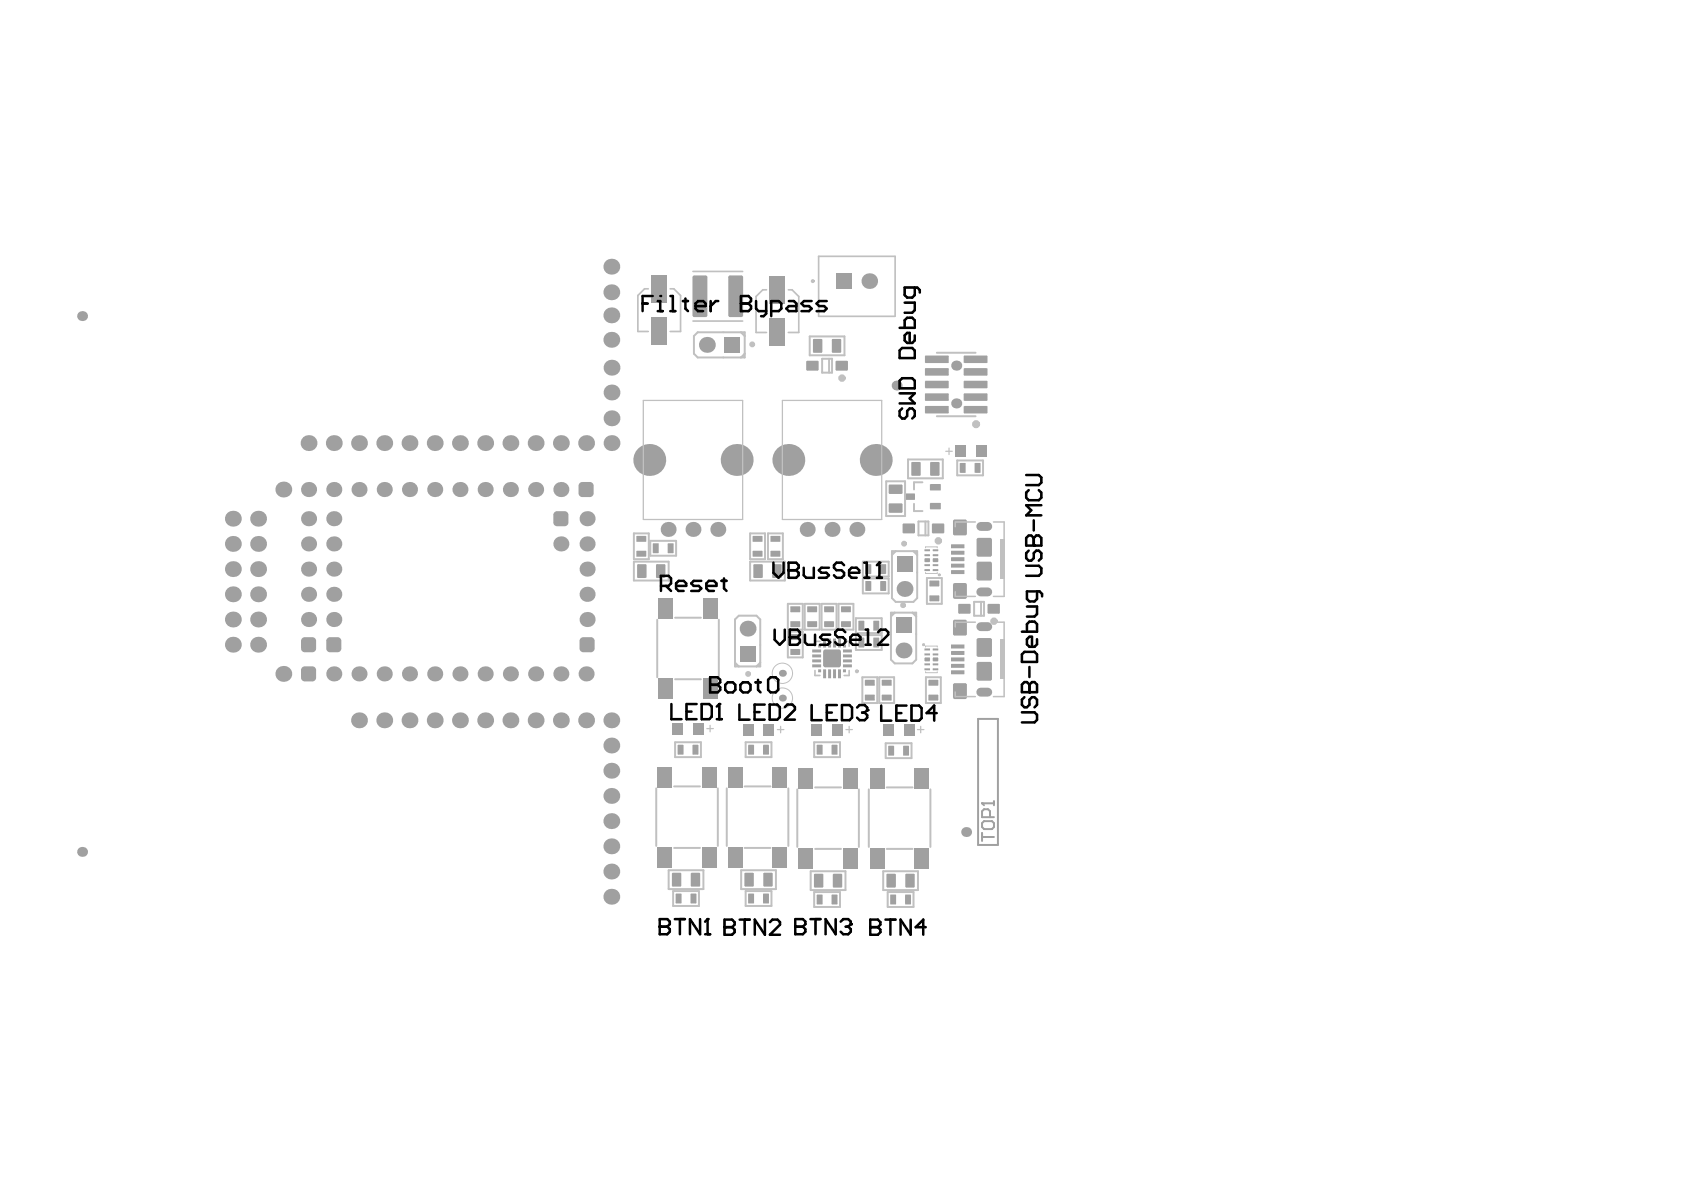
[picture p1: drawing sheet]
<svg xmlns="http://www.w3.org/2000/svg" width="297mm" height="210mm" viewBox="0 0 297 210" stroke-linecap="round" stroke-linejoin="round" font-family="sans-serif">
<path d="M172.5 126.8h3.5v22.2h-3.5zM173.2 146.9v1.4M173.2 147.6h2.1M173.2 141.7h2.1M173.6 144.8h1.4l.3 .4v.7l-.3 .3h-1.4l-.4-.3v-.7zM174.6 144.1v-1l-.3-.4h-.7l-.4 .4v1h2.1M175.3 141.3v.7" fill="none" stroke="#a0a0a0" stroke-width=".35"/>
<circle cx="173.2" cy="141.7" r=".18" fill="#a0a0a0"/>
<path d="M173.2 141.7l.4 .3" fill="none" stroke="#a0a0a0" stroke-width=".35"/>
<g fill="#a0a0a0">
<path d="M55.1 117.5a.67 .67 0 0 1 .7 .7h-.7z"/>
<path d="M53.3 117.7l.5-.2v.7h-.7z"/>
<path d="M53.1 119.5h.7v.7a.67 .67 0 0 1-.7-.7z"/>
<path d="M55.1 119.5h.7a.67 .67 0 0 1-.7 .7z"/>
<path d="M53.3 112.6l.5-.2v.7h-.7z"/>
<path d="M53.1 114.4h.7v.7a.67 .67 0 0 1-.7-.7z"/>
<path d="M55.1 114.4h.7a.67 .67 0 0 1-.7 .7z"/>
<path d="M55.1 112.4a.67 .67 0 0 1 .7 .7h-.7z"/>
<path d="M57.7 112.6l.5-.2v.7h-.7z"/>
<path d="M57.5 114.4h.7v.7a.67 .67 0 0 1-.7-.7z"/>
<path d="M59.5 114.4h.7a.67 .67 0 0 1-.7 .7z"/>
<path d="M59.5 112.4a.67 .67 0 0 1 .7 .7h-.7z"/>
<circle cx="41.1" cy="113.7" r="1.4"/>
<circle cx="41.1" cy="104.8" r="1.4"/>
<circle cx="41.1" cy="109.3" r="1.4"/>
<circle cx="45.5" cy="113.7" r="1.4"/>
<circle cx="45.5" cy="109.3" r="1.4"/>
<circle cx="45.5" cy="104.8" r="1.4"/>
<circle cx="41.1" cy="100.4" r="1.4"/>
<circle cx="41.1" cy="95.9" r="1.4"/>
<circle cx="41.1" cy="91.5" r="1.4"/>
<circle cx="45.5" cy="100.4" r="1.4"/>
<circle cx="45.5" cy="91.5" r="1.4"/>
<circle cx="45.5" cy="95.9" r="1.4"/>
<circle cx="50" cy="86.3" r="1.4"/>
<circle cx="63.3" cy="127.1" r="1.4"/>
<circle cx="50" cy="118.9" r="1.4"/>
<circle cx="63.3" cy="118.9" r="1.33"/>
<circle cx="67.8" cy="118.9" r="1.33"/>
<circle cx="58.9" cy="118.9" r="1.33"/>
<circle cx="54.4" cy="109.3" r="1.33"/>
<circle cx="58.9" cy="109.3" r="1.33"/>
<circle cx="54.4" cy="104.8" r="1.33"/>
<circle cx="58.9" cy="104.8" r="1.33"/>
<circle cx="58.9" cy="100.4" r="1.33"/>
<circle cx="54.4" cy="100.4" r="1.33"/>
<circle cx="58.9" cy="95.9" r="1.33"/>
<circle cx="54.4" cy="95.9" r="1.33"/>
<circle cx="58.9" cy="91.5" r="1.33"/>
<circle cx="54.4" cy="91.5" r="1.33"/>
<circle cx="58.9" cy="86.3" r="1.33"/>
<circle cx="63.3" cy="86.3" r="1.33"/>
<circle cx="54.4" cy="86.3" r="1.33"/>
<circle cx="54.4" cy="78.2" r="1.4"/>
<circle cx="63.3" cy="78.2" r="1.4"/>
<circle cx="58.9" cy="78.2" r="1.4"/>
<circle cx="67.8" cy="78.2" r="1.4"/>
<circle cx="67.8" cy="127.1" r="1.4"/>
<circle cx="76.7" cy="127.1" r="1.4"/>
<circle cx="90" cy="127.1" r="1.4"/>
<circle cx="85.6" cy="127.1" r="1.4"/>
<circle cx="81.1" cy="127.1" r="1.4"/>
<circle cx="72.2" cy="127.1" r="1.4"/>
<circle cx="94.5" cy="127.1" r="1.4"/>
<circle cx="85.6" cy="118.9" r="1.33"/>
<circle cx="72.2" cy="118.9" r="1.33"/>
<circle cx="76.7" cy="118.9" r="1.33"/>
<circle cx="94.5" cy="118.9" r="1.33"/>
<circle cx="90" cy="118.9" r="1.33"/>
<circle cx="81.1" cy="118.9" r="1.33"/>
<circle cx="67.8" cy="86.3" r="1.33"/>
<circle cx="90" cy="86.3" r="1.33"/>
<circle cx="76.7" cy="86.3" r="1.33"/>
<circle cx="81.1" cy="86.3" r="1.33"/>
<circle cx="72.2" cy="86.3" r="1.33"/>
<circle cx="94.5" cy="86.3" r="1.33"/>
<circle cx="85.6" cy="86.3" r="1.33"/>
<circle cx="72.2" cy="78.2" r="1.4"/>
<circle cx="90" cy="78.2" r="1.4"/>
<circle cx="85.6" cy="78.2" r="1.4"/>
<circle cx="76.7" cy="78.2" r="1.4"/>
<circle cx="81.1" cy="78.2" r="1.4"/>
<circle cx="107.8" cy="158.2" r="1.4"/>
<circle cx="107.8" cy="153.7" r="1.4"/>
<circle cx="107.8" cy="149.3" r="1.4"/>
<circle cx="107.8" cy="144.8" r="1.4"/>
<circle cx="107.8" cy="140.4" r="1.4"/>
<circle cx="107.8" cy="135.9" r="1.4"/>
<circle cx="107.8" cy="131.5" r="1.4"/>
<circle cx="98.9" cy="127.1" r="1.4"/>
<circle cx="103.4" cy="127.1" r="1.4"/>
<circle cx="107.8" cy="127.1" r="1.4"/>
</g>
<g fill="#a0a0a0">
<path d="M53.1 118.2l.7-.7h1.3l.7 .7v1.3l-.7 .7h-1.3l-.7-.7z" fill-rule="evenodd"/>
<path d="M53.1 113.1l.7-.7h1.3l.7 .7v1.3l-.7 .7h-1.3l-.7-.7z" fill-rule="evenodd"/>
<path d="M57.5 113.1l.7-.7h1.3l.7 .7v1.3l-.7 .7h-1.3l-.7-.7z" fill-rule="evenodd"/>
</g>
<path d="M173 122.1h1.2" fill="none" stroke="#a0a0a0" stroke-width="1.6"/>
<g fill="#a0a0a0">
<path d="M102.4 112.6l.5-.2v.7h-.7z"/>
<path d="M102.2 114.4h.7v.7a.67 .67 0 0 1-.7-.7z"/>
<path d="M104.2 114.4h.7a.67 .67 0 0 1-.7 .7z"/>
<path d="M104.2 112.4a.67 .67 0 0 1 .7 .7h-.7z"/>
<path d="M99.6 92.2h.7a.67 .67 0 0 1-.7 .6z"/>
<path d="M99.6 90.2a.67 .67 0 0 1 .7 .6h-.7z"/>
<path d="M97.8 90.4l.5-.2v.6h-.7z"/>
<path d="M97.6 92.2h.7v.6a.67 .67 0 0 1-.7-.6z"/>
<path d="M102.1 87h.6v.7a.67 .67 0 0 1-.6-.7z"/>
<path d="M104 87h.7a.67 .67 0 0 1-.7 .7z"/>
<path d="M104 85a.67 .67 0 0 1 .7 .7h-.7z"/>
<path d="M102.2 85.2l.5-.2v.7h-.6z"/>
<circle cx="103.4" cy="118.9" r="1.33"/>
<circle cx="98.9" cy="118.9" r="1.33"/>
<circle cx="131.9" cy="110.9" r="1.4"/>
<circle cx="103.6" cy="109.3" r="1.33"/>
<circle cx="103.6" cy="104.8" r="1.33"/>
<circle cx="103.6" cy="100.4" r="1.33"/>
<circle cx="103.6" cy="95.9" r="1.33"/>
<circle cx="98.9" cy="95.9" r="1.33"/>
<circle cx="117.9" cy="93.4" r="1.32"/>
<circle cx="122.2" cy="93.4" r="1.32"/>
<circle cx="126.6" cy="93.4" r="1.32"/>
<circle cx="103.6" cy="91.5" r="1.33"/>
<circle cx="98.9" cy="86.3" r="1.33"/>
<circle cx="114.5" cy="81.1" r="2.82"/>
<circle cx="129.9" cy="81.1" r="2.82"/>
<circle cx="139.1" cy="81.1" r="2.82"/>
<circle cx="107.9" cy="78.2" r="1.4"/>
<circle cx="98.9" cy="78.2" r="1.4"/>
<circle cx="103.4" cy="78.2" r="1.4"/>
<circle cx="94.5" cy="78.2" r="1.4"/>
<circle cx="107.9" cy="73.8" r="1.4"/>
<circle cx="159.4" cy="114.7" r="1.4"/>
</g>
<g fill="#a0a0a0">
<path d="M130.5 113.9h2.8v2.8h-2.8z" fill-rule="evenodd"/>
<path d="M102.2 113.1l.7-.7h1.3l.7 .7v1.3l-.7 .7h-1.3l-.7-.7z" fill-rule="evenodd"/>
<path d="M97.6 90.8l.7-.6h1.3l.7 .6v1.4l-.7 .6h-1.3l-.7-.6z" fill-rule="evenodd"/>
<path d="M102.1 85.7l.6-.7h1.3l.7 .7v1.3l-.7 .7h-1.3l-.6-.7z" fill-rule="evenodd"/>
</g>
<path d="M173 110.5h1.2" fill="none" stroke="#a0a0a0" stroke-width="1.6"/>
<path d="M158 108.9h2.8v2.8h-2.8z" fill-rule="evenodd" fill="#a0a0a0"/>
<path d="M173 104.4h1.2" fill="none" stroke="#a0a0a0" stroke-width="1.6"/>
<g fill="#a0a0a0">
<circle cx="159.6" cy="103.9" r="1.4"/>
<circle cx="142.4" cy="93.4" r="1.32"/>
<circle cx="146.8" cy="93.4" r="1.32"/>
<circle cx="151.1" cy="93.4" r="1.32"/>
</g>
<path d="M158.2 98h2.8v2.8h-2.8z" fill-rule="evenodd" fill="#a0a0a0"/>
<path d="M173 92.9h1.2" fill="none" stroke="#a0a0a0" stroke-width="1.6"/>
<g fill="#a0a0a0">
<path d="M163.8 120.8h.1v.1z"/>
<path d="M165.4 120.8h.1l-.1 .1z"/>
<path d="M165.4 119.9l.1 .1h-.1z"/>
<path d="M163.8 119.9h.1v.1h-.1z"/>
<path d="M163.8 123.4h.1v.2z"/>
<path d="M165.4 123.4h.1l-.1 .2z"/>
<path d="M165.4 122.5l.1 .2h-.1z"/>
<path d="M163.8 122.6l.1-.1v.2h-.1z"/>
<path d="M176.2 106.5l.2 .2h-.2z"/>
<path d="M174.2 106.6l.2-.1v.2h-.2z"/>
<path d="M174.2 108h.2v.3z"/>
<path d="M176.2 108h.2l-.2 .3z"/>
<path d="M171 106.5l.2 .2h-.2z"/>
<path d="M169.1 106.6l.1-.1v.2h-.2z"/>
<path d="M169 108h.2v.3z"/>
<path d="M171 108h.2l-.2 .3z"/>
<path d="M166.3 92.3l.3 .3h-.3z"/>
<path d="M164.4 92.4l.2-.1v.3h-.2z"/>
<path d="M164.4 93.9h.2v.2z"/>
<path d="M166.3 93.9h.3l-.3 .2z"/>
<path d="M161.2 92.3l.2 .3h-.2z"/>
<path d="M159.3 92.4l.1-.1v.3h-.2z"/>
<path d="M159.2 93.9h.2v.2z"/>
<path d="M161.2 93.9h.2l-.2 .2z"/>
<path d="M172.8 83.3h.2l-.2 .1z"/>
<path d="M172.8 81.7l.2 .1h-.2z"/>
<path d="M171.9 81.7h.1v.1h-.1z"/>
<path d="M171.9 83.3h.1v.1z"/>
<path d="M170.2 83.3h.1l-.1 .1z"/>
<path d="M170.2 81.7l.1 .1h-.1z"/>
<path d="M169.3 81.7h.1v.1h-.1z"/>
<path d="M169.3 83.3h.1v.1z"/>
<path d="M161.3 88h.1l-.1 .2z"/>
<path d="M161.3 87l.1 .2h-.1z"/>
<path d="M159.5 87.1l.1-.1v.2h-.1z"/>
<path d="M159.5 88h.1v.2z"/>
<path d="M165.8 86.4h.2l-.2 .1z"/>
<path d="M165.8 85.4l.2 .1h-.2z"/>
<path d="M164.1 85.4h.1v.1h-.2z"/>
<path d="M164 86.4h.2v.1z"/>
<path d="M165.8 89.7h.2l-.2 .1z"/>
<path d="M165.8 88.7l.2 .1h-.2z"/>
<path d="M164.1 88.7h.1v.1h-.2z"/>
<path d="M164 89.7h.2v.1z"/>
<path d="M160.2 133.2h.1l-.1 .1z"/>
<path d="M160.2 131.5l.1 .2h-.1z"/>
<path d="M159.3 131.6l.1-.1v.2h-.1z"/>
<path d="M159.3 133.2h.1v.1z"/>
<path d="M157.6 133.2h.1l-.1 .1z"/>
<path d="M157.6 131.5l.1 .2h-.1z"/>
<path d="M156.7 131.6l.1-.1v.2h-.1z"/>
<path d="M156.7 133.2h.1v.1z"/>
<path d="M147.6 133h.1l-.1 .1z"/>
<path d="M147.6 131.4l.1 .1h-.1z"/>
<path d="M146.7 131.4h.1v.1h-.1z"/>
<path d="M146.7 133h.1v.1z"/>
<path d="M145 133h.1l-.1 .1z"/>
<path d="M145 131.4l.1 .1h-.1z"/>
<path d="M144.1 131.4h.1v.1h-.2z"/>
<path d="M144 133h.2v.1z"/>
<path d="M135.5 133h.1l-.1 .1z"/>
<path d="M135.5 131.4l.1 .1h-.1z"/>
<path d="M134.6 131.4h.1v.1h-.1z"/>
<path d="M134.6 133h.1v.1z"/>
<path d="M132.9 133h.1l-.1 .1z"/>
<path d="M132.9 131.4l.1 .1h-.1z"/>
<path d="M132 131.4h.1v.1h-.1z"/>
<path d="M132 133h.1v.1z"/>
<path d="M123.1 133h.1l-.1 .1z"/>
<path d="M123.1 131.4l.1 .1h-.1z"/>
<path d="M122.2 131.4h.1v.1h-.2z"/>
<path d="M122.1 133h.2v.1z"/>
<path d="M120.4 133h.2l-.2 .1z"/>
<path d="M120.4 131.4l.2 .1h-.2z"/>
<path d="M119.6 131.4h.1v.1h-.2z"/>
<path d="M119.5 133h.2v.1z"/>
<path d="M112.4 99.6l.2-.1v.2h-.2z"/>
<path d="M112.4 101.8h.2v.2z"/>
<path d="M113.8 101.8h.2l-.2 .2z"/>
<path d="M113.8 99.5l.2 .2h-.2z"/>
<path d="M115.8 99.6l.1-.1v.2h-.2z"/>
<path d="M115.7 101.8h.2v.2z"/>
<path d="M117.2 101.8h.2l-.2 .2z"/>
<path d="M117.2 99.5l.2 .2h-.2z"/>
<path d="M165.4 114.4l.1 .1z"/>
<path d="M164.5 114.6l.1 .1z"/>
<path d="M165.4 115.3h.1z"/>
<path d="M164.5 115.5l.1 .1z"/>
<path d="M165.3 116l.2 .1h-.2z"/>
<path d="M164.6 116h.1v.1h-.2z"/>
<path d="M164.5 116.5h.2v.2z"/>
<path d="M165.3 116.5h.2l-.2 .2z"/>
<path d="M165.4 117l.1 .1z"/>
<path d="M164.5 117.3l.1 .1z"/>
<path d="M165.4 117.9l.1 .1z"/>
<path d="M164.5 118.1l.1 .1z"/>
<path d="M164 117.9v.1z"/>
<path d="M163.1 118.1l.1 .1z"/>
<path d="M164 117v.1z"/>
<path d="M163.1 117.3l.1 .1z"/>
<path d="M163.9 116l.1 .1h-.1z"/>
<path d="M163.1 116h.1v.1h-.1z"/>
<path d="M163.1 116.5h.1v.2z"/>
<path d="M163.9 116.5h.1l-.1 .2z"/>
<path d="M163.1 115.5l.1 .1z"/>
<path d="M164 114.4v.1z"/>
<path d="M163.1 114.6l.1 .1z"/>
<path d="M145.2 117.3h.4v.4h-.2z"/>
<path d="M147.9 117.3h.4l-.2 .4h-.2z"/>
<path d="M147.9 114.6h.2l.2 .4h-.4z"/>
<path d="M145.2 114.8l.4-.2v.4h-.4z"/>
<path d="M148.7 118.5l.1 .1z"/>
<path d="M148.7 117.6l.1 .1z"/>
<path d="M150.2 117.2l.1 .1z"/>
<path d="M148.7 116.8h.1z"/>
<path d="M150.2 116.3l.1 .1z"/>
<path d="M148.7 115.9l.1 .1z"/>
<path d="M150.2 115.4l.1 .1z"/>
<path d="M148.7 115l.1 .1z"/>
<path d="M150.2 114.6h.1z"/>
<path d="M148.7 114.1l.1 .1z"/>
<path d="M149.2 113.7v.1z"/>
<path d="M148.3 112.6v.1z"/>
<path d="M147.8 114.1l.1 .1z"/>
<path d="M147.4 112.6l.1 .1z"/>
<path d="M146.9 114.1l.1 .1z"/>
<path d="M146.5 112.6l.1 .1z"/>
<path d="M146.1 114.1v.1z"/>
<path d="M145.6 112.6l.1 .1z"/>
<path d="M145.2 114.1l.1 .1z"/>
<path d="M144.8 113.7v.1z"/>
<path d="M144.3 114.1l.1 .1z"/>
<path d="M143.3 115v.1z"/>
<path d="M144.8 115.4v.1z"/>
<path d="M143.3 115.9v.1z"/>
<path d="M144.8 116.3v.1z"/>
<path d="M144.8 117.2v.1z"/>
<path d="M143.3 117.6v.1z"/>
<path d="M144.3 118.5l.1 .1z"/>
<path d="M145.2 119.6h.1z"/>
<path d="M145.6 118.1h.1z"/>
<path d="M146.5 118.1h.1z"/>
<path d="M146.9 119.6h.1z"/>
<path d="M147.4 118.1h.1z"/>
<path d="M147.8 119.6h.1z"/>
<path d="M156.8 90.2h.2v.3z"/>
<path d="M159 90.2h.2l-.2 .3z"/>
<path d="M159 88.8l.2 .2h-.2z"/>
<path d="M156.8 88.9l.2-.1v.2h-.2z"/>
<path d="M156.8 86.9h.2v.2z"/>
<path d="M159 86.9h.2l-.2 .2z"/>
<path d="M159 85.5l.2 .2h-.2z"/>
<path d="M156.8 85.5h.2v.2h-.2z"/>
<path d="M139.4 110.5h.1v.1z"/>
<path d="M141 110.5h.2l-.2 .1z"/>
<path d="M141 109.6l.2 .1h-.2z"/>
<path d="M139.4 109.6h.1v.1h-.1z"/>
<path d="M139.4 107.9h.1v.1z"/>
<path d="M141 107.9h.2l-.2 .1z"/>
<path d="M141 106.9l.2 .2h-.2z"/>
<path d="M139.4 107l.1-.1v.2h-.1z"/>
<path d="M170 62.8l.1-.1v.2h-.1z"/>
<path d="M170 63.9h.1v.1z"/>
<path d="M174 63.9h.2l-.2 .1z"/>
<path d="M174 62.7l.2 .2h-.2z"/>
<path d="M170 65l.1-.1v.2h-.1z"/>
<path d="M170 66.1h.1v.2z"/>
<path d="M174 66.1h.2l-.2 .2z"/>
<path d="M174 64.9l.2 .2h-.2z"/>
<path d="M170 67.2h.1v.1h-.1z"/>
<path d="M170 68.3h.1v.2z"/>
<path d="M174 68.3h.2l-.2 .2z"/>
<path d="M174 67.2l.2 .1h-.2z"/>
<path d="M170 69.4h.1v.1h-.1z"/>
<path d="M170 70.5h.1v.2z"/>
<path d="M174 70.5h.2l-.2 .2z"/>
<path d="M174 69.4l.2 .1h-.2z"/>
<path d="M170 71.7l.1-.1v.2h-.1z"/>
<path d="M170 72.8h.1v.1z"/>
<path d="M174 72.8h.2l-.2 .1z"/>
<path d="M174 71.6l.2 .2h-.2z"/>
<path d="M163.2 62.8l.1-.1v.2h-.2z"/>
<path d="M163.1 63.9h.2v.1z"/>
<path d="M167.2 63.9h.2l-.2 .1z"/>
<path d="M167.2 62.7l.2 .2h-.2z"/>
<path d="M163.2 65l.1-.1v.2h-.2z"/>
<path d="M163.1 66.1h.2v.2z"/>
<path d="M167.2 66.1h.2l-.2 .2z"/>
<path d="M167.2 64.9l.2 .2h-.2z"/>
<path d="M163.2 67.2h.1v.1h-.2z"/>
<path d="M163.1 68.3h.2v.2z"/>
<path d="M167.2 68.3h.2l-.2 .2z"/>
<path d="M167.2 67.2l.2 .1h-.2z"/>
<path d="M163.2 69.4h.1v.1h-.2z"/>
<path d="M163.1 70.5h.2v.2z"/>
<path d="M167.2 70.5h.2l-.2 .2z"/>
<path d="M167.2 69.4l.2 .1h-.2z"/>
<path d="M163.2 71.7l.1-.1v.2h-.2z"/>
<path d="M163.1 72.8h.2v.1z"/>
<path d="M167.2 72.8h.2l-.2 .1z"/>
<path d="M167.2 71.6l.2 .2h-.2z"/>
<path d="M170.2 105.3h.3l-.3 .3z"/>
<path d="M170.2 102.8l.3 .3h-.3z"/>
<path d="M168.1 103l.3-.2v.3h-.3z"/>
<path d="M168.1 105.3h.3v.3z"/>
<path d="M170.2 94.1h.3l-.3 .3z"/>
<path d="M170.2 91.6l.3 .3h-.3z"/>
<path d="M168.1 91.8l.3-.2v.3h-.3z"/>
<path d="M168.1 94.1h.3v.3z"/>
<path d="M172.3 97.9h.3v.3l-.3-.2z"/>
<path d="M174.6 97.9h.4l-.1 .1-.3 .2z"/>
<path d="M174.6 94.9l.3 .1 .1 .2h-.4z"/>
<path d="M172.3 95l.3-.1v.3h-.3z"/>
<path d="M172.3 102.1h.3v.3h-.2z"/>
<path d="M174.6 102.1h.4l-.2 .3h-.2z"/>
<path d="M174.6 99.1l.3 .1 .1 .2h-.4z"/>
<path d="M172.3 99.2l.3-.1v.3h-.3z"/>
<path d="M170 96l.1 .1z"/>
<path d="M167.7 96.6l.1 .1z"/>
<path d="M170 97.1l.1 .1z"/>
<path d="M167.7 97.8h.1z"/>
<path d="M170 100.6h.1z"/>
<path d="M167.7 101.2l.1 .1z"/>
<path d="M170 99.4l.1 .1z"/>
<path d="M167.7 100l.1 .1z"/>
<path d="M170 98.3l.1 .1z"/>
<path d="M167.7 98.9l.1 .1z"/>
<path d="M157.1 157.8v.1h-.1z"/>
<path d="M157 159.4h.1v.1z"/>
<path d="M157.9 159.4h.2l-.2 .1z"/>
<path d="M157.9 157.8l.2 .1h-.2z"/>
<path d="M159.7 157.8h.1v.1h-.2z"/>
<path d="M159.6 159.4h.2v.1z"/>
<path d="M160.6 159.4h.1l-.1 .1z"/>
<path d="M160.6 157.8l.1 .1h-.1z"/>
<path d="M130.8 55.6h.3l-.3 .3z"/>
<path d="M130.8 48.6l.3 .3h-.3z"/>
<path d="M128.5 48.7l.3-.1v.3h-.3z"/>
<path d="M128.5 55.6h.3v.3z"/>
<path d="M124.4 55.6h.4l-.4 .3z"/>
<path d="M124.4 48.6l.4 .3h-.4z"/>
<path d="M122.2 48.7l.3-.1v.3h-.4z"/>
<path d="M122.1 55.6h.4v.3z"/>
<path d="M153.6 101.1h.1l-.1 .2z"/>
<path d="M153.6 99.5l.1 .1h-.1z"/>
<path d="M152.7 99.5h.1v.1h-.2z"/>
<path d="M152.6 101.1h.2v.2z"/>
<path d="M156.2 101.1h.1l-.1 .2z"/>
<path d="M156.2 99.5l.1 .1h-.1z"/>
<path d="M155.3 99.5h.1v.1h-.1z"/>
<path d="M155.3 101.1h.1v.2z"/>
<path d="M144.2 63.6l.2 .3h-.2z"/>
<path d="M142.3 63.7l.1-.1v.3h-.2z"/>
<path d="M142.2 65.2h.2v.2z"/>
<path d="M144.2 65.2h.2l-.2 .2z"/>
<path d="M149.3 63.6l.3 .3h-.3z"/>
<path d="M147.4 63.7l.2-.1v.3h-.2z"/>
<path d="M147.4 65.2h.2v.2z"/>
<path d="M149.3 65.2h.3l-.3 .2z"/>
<path d="M148.2 62h.2l-.2 .2z"/>
<path d="M148.2 59.8l.2 .2h-.2z"/>
<path d="M146.8 59.8h.1v.2h-.2z"/>
<path d="M146.7 62h.2v.2z"/>
<path d="M144.8 62h.3l-.3 .2z"/>
<path d="M144.8 59.8l.3 .2h-.3z"/>
<path d="M143.5 59.8h.1v.2h-.2z"/>
<path d="M143.4 62h.2v.2z"/>
<path d="M144 106.9l.1 .2h-.1z"/>
<path d="M142.4 107l.1-.1v.2h-.1z"/>
<path d="M142.4 107.9h.1v.1z"/>
<path d="M144 107.9h.1l-.1 .1z"/>
<path d="M144 109.6l.1 .1h-.1z"/>
<path d="M142.4 109.6h.1v.1h-.1z"/>
<path d="M142.4 110.5h.1v.1z"/>
<path d="M144 110.5h.1l-.1 .1z"/>
<path d="M162.2 83.7h.2l-.2 .2z"/>
<path d="M162.2 81.5l.2 .2h-.2z"/>
<path d="M160.8 81.5h.1v.2h-.2z"/>
<path d="M160.7 83.7h.2v.2z"/>
<path d="M165.5 83.7h.2l-.2 .2z"/>
<path d="M165.5 81.5l.2 .2h-.2z"/>
<path d="M164.1 81.5h.2v.2h-.2z"/>
<path d="M164.1 83.7h.2v.2z"/>
<path d="M132.9 99.6l.2-.1v.2h-.2z"/>
<path d="M132.9 101.8h.2v.2z"/>
<path d="M134.3 101.8h.2l-.2 .2z"/>
<path d="M134.3 99.5l.2 .2h-.2z"/>
<path d="M136.3 99.6l.1-.1v.2h-.2z"/>
<path d="M136.2 101.8h.2v.2z"/>
<path d="M137.7 101.8h.2l-.2 .2z"/>
<path d="M137.7 99.5l.2 .2h-.2z"/>
<path d="M131.4 154l.1-.1v.2h-.2z"/>
<path d="M131.3 156.2h.2v.2z"/>
<path d="M132.8 156.2h.2l-.2 .2z"/>
<path d="M132.8 153.9l.2 .2h-.2z"/>
<path d="M134.7 154l.1-.1v.2h-.2z"/>
<path d="M134.6 156.2h.2v.2z"/>
<path d="M136.1 156.2h.2l-.2 .2z"/>
<path d="M136.1 153.9l.2 .2h-.2z"/>
<path d="M147 154.2l.1-.1v.2h-.2z"/>
<path d="M146.9 156.4h.2v.2z"/>
<path d="M148.4 156.4h.2l-.2 .2z"/>
<path d="M148.4 154.1l.2 .2h-.2z"/>
<path d="M143.6 154.2l.2-.1v.2h-.2z"/>
<path d="M143.6 156.4h.2v.2z"/>
<path d="M145 156.4h.2l-.2 .2z"/>
<path d="M145 154.1l.2 .2h-.2z"/>
<path d="M159.7 154.2l.2-.1v.2h-.2z"/>
<path d="M159.7 156.4h.2v.2z"/>
<path d="M161.1 156.4h.3l-.3 .2z"/>
<path d="M161.1 154.1l.3 .2h-.3z"/>
<path d="M156.4 154.2l.2-.1v.2h-.2z"/>
<path d="M156.4 156.4h.2v.2z"/>
<path d="M157.8 156.4h.2l-.2 .2z"/>
<path d="M157.8 154.1l.2 .2h-.2z"/>
<path d="M121.9 154l.1-.1v.2h-.2z"/>
<path d="M121.8 156.2h.2v.2z"/>
<path d="M123.3 156.2h.2l-.2 .2z"/>
<path d="M123.3 153.9l.2 .2h-.2z"/>
<path d="M118.6 154l.1-.1v.2h-.2z"/>
<path d="M118.5 156.2h.2v.2z"/>
<path d="M120 156.2h.2l-.2 .2z"/>
<path d="M120 153.9l.2 .2h-.2z"/>
<path d="M112.2 98.1h.2v.1z"/>
<path d="M113.9 98.1h.1l-.1 .1z"/>
<path d="M113.9 97.1l.1 .2h-.1z"/>
<path d="M112.3 97.2l.1-.1v.2h-.2z"/>
<path d="M112.2 95.4h.2v.2z"/>
<path d="M113.9 95.4h.1l-.1 .2z"/>
<path d="M113.9 94.5l.1 .2h-.1z"/>
<path d="M112.3 94.6l.1-.1v.2h-.2z"/>
<path d="M132.7 95.4h.2v.2z"/>
<path d="M134.4 95.4h.1l-.1 .2z"/>
<path d="M134.4 94.5l.1 .2h-.1z"/>
<path d="M132.8 94.6l.1-.1v.2h-.2z"/>
<path d="M132.7 98.1h.2v.1z"/>
<path d="M134.4 98.1h.1l-.1 .1z"/>
<path d="M134.4 97.1l.1 .2h-.1z"/>
<path d="M132.8 97.2l.1-.1v.2h-.2z"/>
<path d="M147 106.9l.1 .2h-.1z"/>
<path d="M145.4 107l.1-.1v.2h-.1z"/>
<path d="M145.4 107.9h.1v.1z"/>
<path d="M147 107.9h.1l-.1 .1z"/>
<path d="M147 109.6l.1 .1h-.1z"/>
<path d="M145.4 109.6h.1v.1h-.1z"/>
<path d="M145.4 110.5h.1v.1z"/>
<path d="M147 110.5h.1l-.1 .1z"/>
<path d="M150 109.6l.1 .1h-.1z"/>
<path d="M148.4 109.6h.1v.1h-.2z"/>
<path d="M148.3 110.5h.2v.1z"/>
<path d="M150 110.5h.1l-.1 .1z"/>
<path d="M150 106.9l.1 .2h-.1z"/>
<path d="M148.4 107l.1-.1v.2h-.2z"/>
<path d="M148.3 107.9h.2v.1z"/>
<path d="M150 107.9h.1l-.1 .1z"/>
<path d="M155 111.1h.1l-.1 .1z"/>
<path d="M155 109.5l.1 .1h-.1z"/>
<path d="M154.1 109.5h.1v.1h-.2z"/>
<path d="M154 111.1h.2v.1z"/>
<path d="M152.3 111.1h.2l-.2 .1z"/>
<path d="M152.3 109.5l.2 .1h-.2z"/>
<path d="M151.4 109.5h.1v.1h-.1z"/>
<path d="M151.4 111.1h.1v.1z"/>
<path d="M152.3 114.1h.2l-.2 .1z"/>
<path d="M152.3 112.5l.2 .1h-.2z"/>
<path d="M151.4 112.5h.1v.1h-.1z"/>
<path d="M151.4 114.1h.1v.1z"/>
<path d="M155 114.1h.1l-.1 .1z"/>
<path d="M155 112.5l.1 .1h-.1z"/>
<path d="M154.1 112.5h.1v.1h-.2z"/>
<path d="M154 114.1h.2v.1z"/>
<path d="M119.2 157.7l.1-.1v.1h-.1z"/>
<path d="M119.2 159.2h.1v.2z"/>
<path d="M120.1 159.2h.1l-.1 .2z"/>
<path d="M120.1 157.6l.1 .1h-.1z"/>
<path d="M121.8 157.7l.1-.1v.1h-.1z"/>
<path d="M121.8 159.2h.1v.2z"/>
<path d="M122.7 159.2h.1l-.1 .2z"/>
<path d="M122.7 157.6l.1 .1h-.1z"/>
<path d="M134.6 157.7l.1-.1v.1h-.1z"/>
<path d="M134.6 159.2h.1v.2z"/>
<path d="M135.5 159.2h.1l-.1 .2z"/>
<path d="M135.5 157.6l.1 .1h-.1z"/>
<path d="M132 157.7l.1-.1v.1h-.1z"/>
<path d="M132 159.2h.1v.2z"/>
<path d="M132.9 159.2h.1l-.1 .2z"/>
<path d="M132.9 157.6l.1 .1h-.1z"/>
<path d="M144.1 157.8h.1v.1h-.2z"/>
<path d="M144 159.4h.2v.1z"/>
<path d="M145 159.4h.1l-.1 .1z"/>
<path d="M145 157.8l.1 .1h-.1z"/>
<path d="M146.7 157.8h.1v.1h-.1z"/>
<path d="M146.7 159.4h.1v.1z"/>
<path d="M147.6 159.4h.1l-.1 .1z"/>
<path d="M147.6 157.8l.1 .1h-.1z"/>
<path d="M155.5 120.8h.2v.1z"/>
<path d="M157.1 120.8h.2l-.2 .1z"/>
<path d="M157.1 119.9l.2 .1h-.2z"/>
<path d="M155.6 119.9h.1v.1h-.2z"/>
<path d="M155.5 123.4h.2v.2z"/>
<path d="M157.1 123.4h.2l-.2 .2z"/>
<path d="M157.1 122.5l.2 .2h-.2z"/>
<path d="M155.6 122.6l.1-.1v.2h-.2z"/>
<path d="M154.2 119.9l.1 .1h-.1z"/>
<path d="M152.6 119.9h.1v.1h-.2z"/>
<path d="M152.5 120.8h.2v.1z"/>
<path d="M154.2 120.8h.1l-.1 .1z"/>
<path d="M154.2 122.5l.1 .2h-.1z"/>
<path d="M152.6 122.6l.1-.1v.2h-.2z"/>
<path d="M152.5 123.4h.2v.2z"/>
<path d="M154.2 123.4h.1l-.1 .2z"/>
<path d="M135.9 95.4h.1v.2z"/>
<path d="M137.5 95.4h.2l-.2 .2z"/>
<path d="M137.5 94.5l.2 .2h-.2z"/>
<path d="M135.9 94.6l.1-.1v.2h-.1z"/>
<path d="M135.9 98.1h.1v.1z"/>
<path d="M137.5 98.1h.2l-.2 .1z"/>
<path d="M137.5 97.1l.2 .2h-.2z"/>
<path d="M135.9 97.2l.1-.1v.2h-.1z"/>
<path d="M115.2 95.9l.1-.1v.2h-.2z"/>
<path d="M115.1 97.5h.2v.1z"/>
<path d="M116.1 97.5h.1l-.1 .1z"/>
<path d="M116.1 95.8l.1 .2h-.1z"/>
<path d="M117.8 95.9l.1-.1v.2h-.1z"/>
<path d="M117.8 97.5h.1v.1z"/>
<path d="M118.7 97.5h.1l-.1 .1z"/>
<path d="M118.7 95.8l.1 .2h-.1z"/>
<path d="M153.6 104.1h.1l-.1 .1z"/>
<path d="M153.6 102.5l.1 .1h-.1z"/>
<path d="M152.7 102.5h.1v.1h-.2z"/>
<path d="M152.6 104.1h.2v.1z"/>
<path d="M156.2 104.1h.1l-.1 .1z"/>
<path d="M156.2 102.5l.1 .1h-.1z"/>
<path d="M155.3 102.5h.1v.1h-.1z"/>
<path d="M155.3 104.1h.1v.1z"/>
<path d="M163.1 100.6l.1 .1z"/>
<path d="M164 100.4v.1z"/>
<path d="M163.1 99.8l.1 .1z"/>
<path d="M164 99.5v.1z"/>
<path d="M163.1 99h.1v.2z"/>
<path d="M163.9 99h.1l-.1 .2z"/>
<path d="M163.9 98.5l.1 .1h-.1z"/>
<path d="M163.1 98.5h.1v.1h-.1z"/>
<path d="M163.1 98l.1 .1z"/>
<path d="M163.1 97.1l.1 .1z"/>
<path d="M164 96.9v.1z"/>
<path d="M164.5 97.1l.1 .1z"/>
<path d="M165.4 96.9l.1 .1z"/>
<path d="M164.5 98l.1 .1z"/>
<path d="M165.4 97.8h.1z"/>
<path d="M164.5 99h.2v.2z"/>
<path d="M165.3 99h.2l-.2 .2z"/>
<path d="M165.3 98.5l.2 .1h-.2z"/>
<path d="M164.6 98.5h.1v.1h-.2z"/>
<path d="M164.5 99.8l.1 .1z"/>
<path d="M165.4 99.5l.1 .1z"/>
<path d="M164.5 100.6l.1 .1z"/>
<path d="M165.4 100.4l.1 .1z"/>
<path d="M163.9 105.9h.2v.2z"/>
<path d="M165.6 105.9h.1l-.1 .2z"/>
<path d="M165.6 105l.1 .2h-.1z"/>
<path d="M164 105.1l.1-.1v.2h-.2z"/>
<path d="M163.9 103.3h.2v.1z"/>
<path d="M165.6 103.3h.1l-.1 .1z"/>
<path d="M165.6 102.4l.1 .1h-.1z"/>
<path d="M164 102.4h.1v.1h-.2z"/>
<path d="M170.2 123h.3l-.3 .3z"/>
<path d="M170.2 120.5l.3 .3h-.3z"/>
<path d="M168.1 120.7l.3-.2v.3h-.3z"/>
<path d="M168.1 123h.3v.3z"/>
<path d="M170.2 111.8h.3l-.3 .3z"/>
<path d="M170.2 109.3l.3 .3h-.3z"/>
<path d="M168.1 109.5l.3-.2v.3h-.3z"/>
<path d="M168.1 111.8h.3v.3z"/>
<path d="M172.3 115.5h.3v.4l-.3-.2z"/>
<path d="M174.6 115.5h.4l-.1 .2-.3 .2z"/>
<path d="M174.6 112.5l.3 .2 .1 .2h-.4z"/>
<path d="M172.3 112.7l.3-.2v.4h-.3z"/>
<path d="M172.3 119.7h.3v.4l-.3-.2z"/>
<path d="M174.6 119.7h.4l-.1 .2-.3 .2z"/>
<path d="M174.6 116.7l.3 .2 .1 .2h-.4z"/>
<path d="M172.3 116.9l.3-.2v.4h-.3z"/>
<path d="M170 113.7l.1 .1z"/>
<path d="M167.7 114.3l.1 .1z"/>
<path d="M170 114.8l.1 .1z"/>
<path d="M167.7 115.4l.1 .1z"/>
<path d="M170 118.2l.1 .1z"/>
<path d="M167.7 118.8l.1 .1z"/>
<path d="M170 117.1l.1 .1z"/>
<path d="M167.7 117.7l.1 .1z"/>
<path d="M170 116h.1z"/>
<path d="M167.7 116.6l.1 .1z"/>
<path d="M139.4 112.8h.1v.1z"/>
<path d="M141 112.8h.2l-.2 .1z"/>
<path d="M141 111.8l.2 .2h-.2z"/>
<path d="M139.4 111.9l.1-.1v.2h-.1z"/>
<path d="M139.4 115.4h.1v.1z"/>
<path d="M141 115.4h.2l-.2 .1z"/>
<path d="M141 114.5l.2 .1h-.2z"/>
<path d="M139.4 114.5h.1v.1h-.1z"/>
<circle cx="154.5" cy="81.1" r="2.82"/>
<circle cx="107.8" cy="59.9" r="1.4"/>
<circle cx="107.9" cy="64.9" r="1.4"/>
<circle cx="107.9" cy="69.2" r="1.4"/>
<circle cx="124.7" cy="60.8" r="1.4"/>
<circle cx="168.7" cy="71.2" r=".89"/>
<circle cx="168.7" cy="64.5" r=".89"/>
<circle cx="107.8" cy="55.6" r="1.4"/>
<circle cx="107.8" cy="51.6" r="1.4"/>
<circle cx="107.8" cy="47" r="1.4"/>
<circle cx="153.3" cy="49.6" r="1.38"/>
<circle cx="138" cy="123.1" r=".61"/>
<circle cx="138" cy="118.8" r=".61"/>
<circle cx="14.5" cy="150.3" r=".88"/>
<circle cx="170.4" cy="146.8" r=".88"/>
<circle cx="14.5" cy="55.8" r=".88"/>
<circle cx="158.2" cy="68" r=".88"/>
</g>
<g fill="#a0a0a0">
<path d="M127.7 59.4h2.8v2.8h-2.8z" fill-rule="evenodd"/>
<path d="M147.6 48.2h2.7v2.8h-2.7z" fill-rule="evenodd"/>
<path d="M163.8 120l.1-.1h1.5l.1 .1v.8l-.1 .1h-1.5l-.1-.1z" fill-rule="evenodd"/>
<path d="M163.8 122.7l.1-.2h1.5l.1 .2v.7l-.1 .2h-1.5l-.1-.2z" fill-rule="evenodd"/>
<path d="M174.2 106.7l.2-.2h1.8l.2 .2v1.3l-.2 .3h-1.8l-.2-.3z" fill-rule="evenodd"/>
<path d="M169 106.7l.2-.2h1.8l.2 .2v1.3l-.2 .3h-1.8l-.2-.3z" fill-rule="evenodd"/>
<path d="M164.4 92.6l.2-.3h1.7l.3 .3v1.3l-.3 .2h-1.7l-.2-.2z" fill-rule="evenodd"/>
<path d="M159.2 92.6l.2-.3h1.8l.2 .3v1.3l-.2 .2h-1.8l-.2-.2z" fill-rule="evenodd"/>
<path d="M171.9 81.8l.1-.1h.8l.2 .1v1.5l-.2 .1h-.8l-.1-.1z" fill-rule="evenodd"/>
<path d="M169.3 81.8l.1-.1h.8l.1 .1v1.5l-.1 .1h-.8l-.1-.1z" fill-rule="evenodd"/>
<path d="M159.5 87.2l.1-.2h1.7l.1 .2v.8l-.1 .2h-1.7l-.1-.2z" fill-rule="evenodd"/>
<path d="M164 85.5l.2-.1h1.6l.2 .1v.9l-.2 .1h-1.6l-.2-.1z" fill-rule="evenodd"/>
<path d="M164 88.8l.2-.1h1.6l.2 .1v.9l-.2 .1h-1.6l-.2-.1z" fill-rule="evenodd"/>
<path d="M159.3 131.7l.1-.2h.8l.1 .2v1.5l-.1 .1h-.8l-.1-.1z" fill-rule="evenodd"/>
<path d="M156.7 131.7l.1-.2h.8l.1 .2v1.5l-.1 .1h-.8l-.1-.1z" fill-rule="evenodd"/>
<path d="M146.7 131.5l.1-.1h.8l.1 .1v1.5l-.1 .1h-.8l-.1-.1z" fill-rule="evenodd"/>
<path d="M144 131.5l.2-.1h.8l.1 .1v1.5l-.1 .1h-.8l-.2-.1z" fill-rule="evenodd"/>
<path d="M134.6 131.5l.1-.1h.8l.1 .1v1.5l-.1 .1h-.8l-.1-.1z" fill-rule="evenodd"/>
<path d="M132 131.5l.1-.1h.8l.1 .1v1.5l-.1 .1h-.8l-.1-.1z" fill-rule="evenodd"/>
<path d="M122.1 131.5l.2-.1h.8l.1 .1v1.5l-.1 .1h-.8l-.2-.1z" fill-rule="evenodd"/>
<path d="M119.5 131.5l.2-.1h.7l.2 .1v1.5l-.2 .1h-.7l-.2-.1z" fill-rule="evenodd"/>
<path d="M112.4 99.7l.2-.2h1.2l.2 .2v2.1l-.2 .2h-1.2l-.2-.2z" fill-rule="evenodd"/>
<path d="M115.7 99.7l.2-.2h1.3l.2 .2v2.1l-.2 .2h-1.3l-.2-.2z" fill-rule="evenodd"/>
<path d="M164.5 114.5l.9-.1 .1 .2-.9 .1z" fill-rule="evenodd"/>
<path d="M164.5 115.3h.9l.1 .2-.9 .1z" fill-rule="evenodd"/>
<path d="M164.5 116.1l.2-.1h.6l.2 .1v.4l-.2 .2h-.6l-.2-.2z" fill-rule="evenodd"/>
<path d="M164.5 117.1l.9-.1 .1 .3-.9 .1z" fill-rule="evenodd"/>
<path d="M164.5 118l.9-.1 .1 .2-.9 .1z" fill-rule="evenodd"/>
<path d="M163.1 118l.9-.1v.2l-.8 .1z" fill-rule="evenodd"/>
<path d="M163.1 117.1l.9-.1v.3l-.8 .1z" fill-rule="evenodd"/>
<path d="M163.1 116.1l.1-.1h.7l.1 .1v.4l-.1 .2h-.7l-.1-.2z" fill-rule="evenodd"/>
<path d="M163.1 115.3h.9v.2l-.8 .1z" fill-rule="evenodd"/>
<path d="M163.1 114.5l.9-.1v.2l-.8 .1z" fill-rule="evenodd"/>
<path d="M145.2 115l.4-.4h2.3l.4 .4v2.3l-.4 .4h-2.3l-.4-.4z" fill-rule="evenodd"/>
<path d="M148.7 118.1h.5v.4l-.4 .1z" fill-rule="evenodd"/>
<path d="M148.7 117.3l1.5-.1 .1 .4-1.5 .1z" fill-rule="evenodd"/>
<path d="M148.7 116.4l1.5-.1 .1 .5h-1.5z" fill-rule="evenodd"/>
<path d="M148.7 115.5l1.5-.1 .1 .5-1.5 .1z" fill-rule="evenodd"/>
<path d="M148.7 114.6h1.5l.1 .4-1.5 .1z" fill-rule="evenodd"/>
<path d="M148.7 113.8l.5-.1v.4l-.4 .1z" fill-rule="evenodd"/>
<path d="M147.8 112.7h.5v1.5l-.5-.1z" fill-rule="evenodd"/>
<path d="M146.9 112.7h.6l-.1 1.5-.5-.1z" fill-rule="evenodd"/>
<path d="M146.1 112.6l.5 .1-.1 1.5-.4-.1z" fill-rule="evenodd"/>
<path d="M145.2 112.7h.5l-.1 1.5-.4-.1z" fill-rule="evenodd"/>
<path d="M144.3 113.8l.5-.1v.4l-.4 .1z" fill-rule="evenodd"/>
<path d="M143.3 114.6h1.5v.4l-1.5 .1z" fill-rule="evenodd"/>
<path d="M143.3 115.5l1.5-.1v.5l-1.5 .1z" fill-rule="evenodd"/>
<path d="M143.3 116.4l1.5-.1v.5h-1.5z" fill-rule="evenodd"/>
<path d="M143.3 117.3l1.5-.1v.4l-1.5 .1z" fill-rule="evenodd"/>
<path d="M144.3 118.1h.5v.4l-.4 .1z" fill-rule="evenodd"/>
<path d="M145.2 118.1h.5l-.1 1.5h-.4z" fill-rule="evenodd"/>
<path d="M146.1 118.1h.5l-.1 1.5h-.4z" fill-rule="evenodd"/>
<path d="M146.9 118.1h.6l-.1 1.5h-.5z" fill-rule="evenodd"/>
<path d="M147.8 118.1h.5v1.5h-.5z" fill-rule="evenodd"/>
<path d="M136.3 135.3h2.5v3.6h-2.5z" fill-rule="evenodd"/>
<path d="M136.3 149.4h2.5v3.6h-2.5z" fill-rule="evenodd"/>
<path d="M128.4 149.4h2.6v3.6h-2.6z" fill-rule="evenodd"/>
<path d="M128.4 135.3h2.6v3.6h-2.6z" fill-rule="evenodd"/>
<path d="M172.2 78.5h1.9v2.1h-1.9z" fill-rule="evenodd"/>
<path d="M168.5 78.5h1.9v2.1h-1.9z" fill-rule="evenodd"/>
<path d="M156.8 89l.2-.2h2l.2 .2v1.2l-.2 .3h-2l-.2-.3z" fill-rule="evenodd"/>
<path d="M156.8 85.7l.2-.2h2l.2 .2v1.2l-.2 .2h-2l-.2-.2z" fill-rule="evenodd"/>
<path d="M114.9 56h2.8v4.9h-2.8z" fill-rule="evenodd"/>
<path d="M114.9 48.5h2.8v4.9h-2.8z" fill-rule="evenodd"/>
<path d="M139.5 109.6h1.5l.2 .1v.8l-.2 .1h-1.5l-.1-.1v-.8z" fill-rule="evenodd"/>
<path d="M139.4 107.1l.1-.2h1.5l.2 .2v.8l-.2 .1h-1.5l-.1-.1z" fill-rule="evenodd"/>
<path d="M170 62.9l.1-.2h3.9l.2 .2v1l-.2 .1h-3.9l-.1-.1z" fill-rule="evenodd"/>
<path d="M170 65.1l.1-.2h3.9l.2 .2v1l-.2 .2h-3.9l-.1-.2z" fill-rule="evenodd"/>
<path d="M170 67.3l.1-.1h3.9l.2 .1v1l-.2 .2h-3.9l-.1-.2z" fill-rule="evenodd"/>
<path d="M170 69.5l.1-.1h3.9l.2 .1v1l-.2 .2h-3.9l-.1-.2z" fill-rule="evenodd"/>
<path d="M170 71.8l.1-.2h3.9l.2 .2v1l-.2 .1h-3.9l-.1-.1z" fill-rule="evenodd"/>
<path d="M163.1 62.9l.2-.2h3.9l.2 .2v1l-.2 .1h-3.9l-.2-.1z" fill-rule="evenodd"/>
<path d="M163.1 65.1l.2-.2h3.9l.2 .2v1l-.2 .2h-3.9l-.2-.2z" fill-rule="evenodd"/>
<path d="M163.1 67.3l.2-.1h3.9l.2 .1v1l-.2 .2h-3.9l-.2-.2z" fill-rule="evenodd"/>
<path d="M163.1 69.5l.2-.1h3.9l.2 .1v1l-.2 .2h-3.9l-.2-.2z" fill-rule="evenodd"/>
<path d="M163.1 71.8l.2-.2h3.9l.2 .2v1l-.2 .1h-3.9l-.2-.1z" fill-rule="evenodd"/>
<path d="M168.1 103.1l.3-.3h1.8l.3 .3v2.2l-.3 .3h-1.8l-.3-.3z" fill-rule="evenodd"/>
<path d="M168.1 91.9l.3-.3h1.8l.3 .3v2.2l-.3 .3h-1.8l-.3-.3z" fill-rule="evenodd"/>
<path d="M172.3 95.2l.3-.3h2l.4 .3v2.7l-.4 .3h-2l-.3-.3z" fill-rule="evenodd"/>
<path d="M172.3 99.4l.3-.3h2l.4 .3v2.7l-.4 .3h-2l-.3-.3z" fill-rule="evenodd"/>
<path d="M167.7 96.1l2.3-.1 .1 .6-2.3 .1z" fill-rule="evenodd"/>
<path d="M167.7 97.2l2.3-.1 .1 .7h-2.3z" fill-rule="evenodd"/>
<path d="M167.7 100.6h2.3l.1 .6-2.3 .1z" fill-rule="evenodd"/>
<path d="M167.7 99.5l2.3-.1 .1 .6-2.3 .1z" fill-rule="evenodd"/>
<path d="M167.7 98.4l2.3-.1 .1 .6-2.3 .1z" fill-rule="evenodd"/>
<path d="M157 157.9l.1-.1h.8l.2 .1v1.5l-.2 .1h-.8l-.1-.1z" fill-rule="evenodd"/>
<path d="M159.6 157.9l.2-.1h.8l.1 .1v1.5l-.1 .1h-.8l-.2-.1z" fill-rule="evenodd"/>
<path d="M128.5 48.9l.3-.3h2l.3 .3v6.7l-.3 .3h-2l-.3-.3z" fill-rule="evenodd"/>
<path d="M122.1 48.9l.4-.3h1.9l.4 .3v6.7l-.4 .3h-1.9l-.4-.3z" fill-rule="evenodd"/>
<path d="M152.6 99.6l.2-.1h.8l.1 .1v1.5l-.1 .2h-.8l-.2-.2z" fill-rule="evenodd"/>
<path d="M155.3 99.6l.1-.1h.8l.1 .1v1.5l-.1 .2h-.8l-.1-.2z" fill-rule="evenodd"/>
<path d="M142.2 63.9l.2-.3h1.8l.2 .3v1.3l-.2 .2h-1.8l-.2-.2z" fill-rule="evenodd"/>
<path d="M147.4 63.9l.2-.3h1.7l.3 .3v1.3l-.3 .2h-1.7l-.2-.2z" fill-rule="evenodd"/>
<path d="M146.9 59.8h1.3l.2 .2v2l-.2 .2h-1.3l-.2-.2v-2z" fill-rule="evenodd"/>
<path d="M143.6 59.8h1.2l.3 .2v2l-.3 .2h-1.2l-.2-.2v-2z" fill-rule="evenodd"/>
<path d="M155.7 127.7h1.9v2.1h-1.9z" fill-rule="evenodd"/>
<path d="M159.4 127.7h1.9v2.1h-1.9z" fill-rule="evenodd"/>
<path d="M142.4 107.1l.1-.2h1.5l.1 .2v.8l-.1 .1h-1.5l-.1-.1z" fill-rule="evenodd"/>
<path d="M142.5 109.6h1.5l.1 .1v.8l-.1 .1h-1.5l-.1-.1v-.8z" fill-rule="evenodd"/>
<path d="M116.1 119.6h2.6v3.6h-2.6z" fill-rule="evenodd"/>
<path d="M116.1 105.5h2.6v3.6h-2.6z" fill-rule="evenodd"/>
<path d="M124 105.5h2.6v3.6h-2.6z" fill-rule="evenodd"/>
<path d="M124 119.6h2.6v3.6h-2.6z" fill-rule="evenodd"/>
<path d="M160.7 81.7l.2-.2h1.3l.2 .2v2l-.2 .2h-1.3l-.2-.2z" fill-rule="evenodd"/>
<path d="M164.1 81.7l.2-.2h1.2l.2 .2v2l-.2 .2h-1.2l-.2-.2z" fill-rule="evenodd"/>
<path d="M135.7 48.7h2.8v4.9h-2.8z" fill-rule="evenodd"/>
<path d="M135.7 56.2h2.8v4.9h-2.8z" fill-rule="evenodd"/>
<path d="M131 127.7h1.9v2.1h-1.9z" fill-rule="evenodd"/>
<path d="M134.7 127.7h1.9v2.1h-1.9z" fill-rule="evenodd"/>
<path d="M122.2 127.5h2v2.1h-2z" fill-rule="evenodd"/>
<path d="M118.6 127.5h1.9v2.1h-1.9z" fill-rule="evenodd"/>
<path d="M146.8 127.7h1.9v2.1h-1.9z" fill-rule="evenodd"/>
<path d="M143.1 127.7h1.9v2.1h-1.9z" fill-rule="evenodd"/>
<path d="M132.9 99.7l.2-.2h1.2l.2 .2v2.1l-.2 .2h-1.2l-.2-.2z" fill-rule="evenodd"/>
<path d="M136.2 99.7l.2-.2h1.3l.2 .2v2.1l-.2 .2h-1.3l-.2-.2z" fill-rule="evenodd"/>
<path d="M131.3 154.1l.2-.2h1.3l.2 .2v2.1l-.2 .2h-1.3l-.2-.2z" fill-rule="evenodd"/>
<path d="M134.6 154.1l.2-.2h1.3l.2 .2v2.1l-.2 .2h-1.3l-.2-.2z" fill-rule="evenodd"/>
<path d="M147.1 154.1h1.3l.2 .2v2.1l-.2 .2h-1.3l-.2-.2v-2.1z" fill-rule="evenodd"/>
<path d="M143.6 154.3l.2-.2h1.2l.2 .2v2.1l-.2 .2h-1.2l-.2-.2z" fill-rule="evenodd"/>
<path d="M159.9 154.1h1.2l.3 .2v2.1l-.3 .2h-1.2l-.2-.2v-2.1z" fill-rule="evenodd"/>
<path d="M156.4 154.3l.2-.2h1.2l.2 .2v2.1l-.2 .2h-1.2l-.2-.2z" fill-rule="evenodd"/>
<path d="M121.8 154.1l.2-.2h1.3l.2 .2v2.1l-.2 .2h-1.3l-.2-.2z" fill-rule="evenodd"/>
<path d="M118.5 154.1l.2-.2h1.3l.2 .2v2.1l-.2 .2h-1.3l-.2-.2z" fill-rule="evenodd"/>
<path d="M112.4 97.1h1.5l.1 .2v.8l-.1 .1h-1.5l-.2-.1v-.8z" fill-rule="evenodd"/>
<path d="M112.2 94.7l.2-.2h1.5l.1 .2v.7l-.1 .2h-1.5l-.2-.2z" fill-rule="evenodd"/>
<path d="M132.7 94.7l.2-.2h1.5l.1 .2v.7l-.1 .2h-1.5l-.2-.2z" fill-rule="evenodd"/>
<path d="M132.7 97.3l.2-.2h1.5l.1 .2v.8l-.1 .1h-1.5l-.2-.1z" fill-rule="evenodd"/>
<path d="M145.4 107.1l.1-.2h1.5l.1 .2v.8l-.1 .1h-1.5l-.1-.1z" fill-rule="evenodd"/>
<path d="M145.5 109.6h1.5l.1 .1v.8l-.1 .1h-1.5l-.1-.1v-.8z" fill-rule="evenodd"/>
<path d="M148.5 109.6h1.5l.1 .1v.8l-.1 .1h-1.5l-.2-.1v-.8z" fill-rule="evenodd"/>
<path d="M148.3 107.1l.2-.2h1.5l.1 .2v.8l-.1 .1h-1.5l-.2-.1z" fill-rule="evenodd"/>
<path d="M154.2 109.5h.8l.1 .1v1.5l-.1 .1h-.8l-.2-.1v-1.5z" fill-rule="evenodd"/>
<path d="M151.4 109.6l.1-.1h.8l.2 .1v1.5l-.2 .1h-.8l-.1-.1z" fill-rule="evenodd"/>
<path d="M151.4 112.6l.1-.1h.8l.2 .1v1.5l-.2 .1h-.8l-.1-.1z" fill-rule="evenodd"/>
<path d="M154.2 112.5h.8l.1 .1v1.5l-.1 .1h-.8l-.2-.1v-1.5z" fill-rule="evenodd"/>
<path d="M119.2 157.7l.1-.1h.8l.1 .1v1.5l-.1 .2h-.8l-.1-.2z" fill-rule="evenodd"/>
<path d="M121.8 157.7l.1-.1h.8l.1 .1v1.5l-.1 .2h-.8l-.1-.2z" fill-rule="evenodd"/>
<path d="M134.6 157.7l.1-.1h.8l.1 .1v1.5l-.1 .2h-.8l-.1-.2z" fill-rule="evenodd"/>
<path d="M132 157.7l.1-.1h.8l.1 .1v1.5l-.1 .2h-.8l-.1-.2z" fill-rule="evenodd"/>
<path d="M144 157.9l.2-.1h.8l.1 .1v1.5l-.1 .1h-.8l-.2-.1z" fill-rule="evenodd"/>
<path d="M146.7 157.9l.1-.1h.8l.1 .1v1.5l-.1 .1h-.8l-.1-.1z" fill-rule="evenodd"/>
<path d="M155.5 120l.2-.1h1.4l.2 .1v.8l-.2 .1h-1.4l-.2-.1z" fill-rule="evenodd"/>
<path d="M155.5 122.7l.2-.2h1.4l.2 .2v.7l-.2 .2h-1.4l-.2-.2z" fill-rule="evenodd"/>
<path d="M152.5 120l.2-.1h1.5l.1 .1v.8l-.1 .1h-1.5l-.2-.1z" fill-rule="evenodd"/>
<path d="M152.5 122.7l.2-.2h1.5l.1 .2v.7l-.1 .2h-1.5l-.2-.2z" fill-rule="evenodd"/>
<path d="M135.9 94.7l.1-.2h1.5l.2 .2v.7l-.2 .2h-1.5l-.1-.2z" fill-rule="evenodd"/>
<path d="M136 97.1h1.5l.2 .2v.8l-.2 .1h-1.5l-.1-.1v-.8z" fill-rule="evenodd"/>
<path d="M115.1 96l.2-.2h.8l.1 .2v1.5l-.1 .1h-.8l-.2-.1z" fill-rule="evenodd"/>
<path d="M117.8 96l.1-.2h.8l.1 .2v1.5l-.1 .1h-.8l-.1-.1z" fill-rule="evenodd"/>
<path d="M152.6 102.6l.2-.1h.8l.1 .1v1.5l-.1 .1h-.8l-.2-.1z" fill-rule="evenodd"/>
<path d="M155.4 102.5h.8l.1 .1v1.5l-.1 .1h-.8l-.1-.1v-1.5z" fill-rule="evenodd"/>
<path d="M163.1 100.5l.9-.1v.2l-.8 .1z" fill-rule="evenodd"/>
<path d="M163.1 99.6l.9-.1v.3l-.8 .1z" fill-rule="evenodd"/>
<path d="M163.1 98.6l.1-.1h.7l.1 .1v.4l-.1 .2h-.7l-.1-.2z" fill-rule="evenodd"/>
<path d="M163.1 97.8h.9v.2l-.8 .1z" fill-rule="evenodd"/>
<path d="M163.1 97l.9-.1v.2l-.8 .1z" fill-rule="evenodd"/>
<path d="M164.5 97l.9-.1 .1 .2-.9 .1z" fill-rule="evenodd"/>
<path d="M164.5 97.8h.9l.1 .2-.9 .1z" fill-rule="evenodd"/>
<path d="M164.5 98.6l.2-.1h.6l.2 .1v.4l-.2 .2h-.6l-.2-.2z" fill-rule="evenodd"/>
<path d="M164.5 99.6l.9-.1 .1 .3-.9 .1z" fill-rule="evenodd"/>
<path d="M164.5 100.5l.9-.1 .1 .2-.9 .1z" fill-rule="evenodd"/>
<path d="M163.9 105.2l.2-.2h1.5l.1 .2v.7l-.1 .2h-1.5l-.2-.2z" fill-rule="evenodd"/>
<path d="M163.9 102.5l.2-.1h1.5l.1 .1v.8l-.1 .1h-1.5l-.2-.1z" fill-rule="evenodd"/>
<path d="M168.1 120.8l.3-.3h1.8l.3 .3v2.2l-.3 .3h-1.8l-.3-.3z" fill-rule="evenodd"/>
<path d="M168.1 109.6l.3-.3h1.8l.3 .3v2.2l-.3 .3h-1.8l-.3-.3z" fill-rule="evenodd"/>
<path d="M172.3 112.9l.3-.4h2l.4 .4v2.6l-.4 .4h-2l-.3-.4z" fill-rule="evenodd"/>
<path d="M172.3 117.1l.3-.4h2l.4 .4v2.6l-.4 .4h-2l-.3-.4z" fill-rule="evenodd"/>
<path d="M167.7 113.8l2.3-.1 .1 .6-2.3 .1z" fill-rule="evenodd"/>
<path d="M167.7 114.9l2.3-.1 .1 .6-2.3 .1z" fill-rule="evenodd"/>
<path d="M167.7 118.3l2.3-.1 .1 .6-2.3 .1z" fill-rule="evenodd"/>
<path d="M167.7 117.2l2.3-.1 .1 .6-2.3 .1z" fill-rule="evenodd"/>
<path d="M167.7 116h2.3l.1 .6-2.3 .1z" fill-rule="evenodd"/>
<path d="M139.5 111.8h1.5l.2 .2v.8l-.2 .1h-1.5l-.1-.1v-.8z" fill-rule="evenodd"/>
<path d="M139.4 114.6l.1-.1h1.5l.2 .1v.8l-.2 .1h-1.5l-.1-.1z" fill-rule="evenodd"/>
<path d="M148.7 135.5h2.6v3.6h-2.6z" fill-rule="evenodd"/>
<path d="M148.7 149.6h2.6v3.6h-2.6z" fill-rule="evenodd"/>
<path d="M140.9 149.6h2.5v3.6h-2.5z" fill-rule="evenodd"/>
<path d="M140.9 135.5h2.5v3.6h-2.5z" fill-rule="evenodd"/>
<path d="M153.5 135.5h2.5v3.6h-2.5z" fill-rule="evenodd"/>
<path d="M153.5 149.6h2.5v3.6h-2.5z" fill-rule="evenodd"/>
<path d="M161.4 149.6h2.5v3.6h-2.5z" fill-rule="evenodd"/>
<path d="M161.4 135.5h2.5v3.6h-2.5z" fill-rule="evenodd"/>
<path d="M116 135.3h2.5v3.6h-2.5z" fill-rule="evenodd"/>
<path d="M116 149.4h2.5v3.6h-2.5z" fill-rule="evenodd"/>
<path d="M123.9 149.4h2.5v3.6h-2.5z" fill-rule="evenodd"/>
<path d="M123.9 135.3h2.5v3.6h-2.5z" fill-rule="evenodd"/>
</g>
<g fill="none" stroke="#c0c0c0" stroke-width=".35">
<path d="M122.4 59.3l.7-.7h8.3v4.5h-8.3l-.7-.7zM130.7 58.6l.7 .7M142.8 59.3h6.2v3.4h-6.2zM131.4 62.4l-.7 .7M145 63.3h1.8v2.4h-1.8zM146.2 63.3v2.4M165.2 73.4h6.9M165.2 62.2h6.9M111.8 99.1h6.1v3.3h-6.1zM111.8 94.1h2.6v4.5h-2.6zM114.7 95.4h4.6v2.6h-4.6zM132.3 99.1h6.1v3.3h-6.1z"/>
<path d="M132.3 94.1h2.6v4.5h-2.6zM135.5 94.1h2.6v4.5h-2.6zM152.2 99.1h4.6v2.6h-4.6zM156.3 84.9h3.3v6.1h-3.3zM157.3 97.2h4.5v8.3l-.7 .7h-3.1l-.7-.7zM158 97.2l-.7 .7M160.2 81h6.1v3.4h-6.1zM161.1 97.2l.7 .7M161.2 88.9v1.2h1.5M162 92h1.8v2.4h-1.8zM162.7 85.1h-1.5v1.2M163.2 92v2.4"/>
<path d="M168.8 81.2h4.6v2.6h-4.6zM115.9 109.3v10.2M119.1 109h4.5M119.1 119.8h4.5M126.8 109.3v10.2M129.6 109.3l.7-.7h3.1l.7 .7v8.3h-4.5zM129.6 116.9l.7 .7M134.1 116.9l-.7 .7M139 106.5h2.6v4.6h-2.6zM139 111.4h2.6v4.6h-2.6zM141.9 106.5h2.7v4.6h-2.7zM144.9 106.5h2.7v4.6h-2.7z"/>
<path d="M147.9 106.5h2.6v4.6h-2.6zM151 109h4.5v2.7h-4.5zM151 112h4.5v2.6h-4.5zM152.1 119.5h2.6v4.5h-2.6zM152.2 102h4.6v2.7h-4.6zM155.1 119.5h2.6v4.5h-2.6zM157.2 108.1h4.4v8.3l-.7 .6h-3.1l-.6-.6zM157.8 108.1l-.6 .6M160.9 108.1l.7 .6M163.3 119.5h2.6v4.5h-2.6zM163.5 102h2.6v4.5h-2.6zM171.8 106.2h1.8v2.4h-1.8z"/>
<path d="M173 106.2v2.4M115.8 139.1v10.1M118.9 138.7h4.6M119.1 130.9h4.5v2.6h-4.5zM126.6 139.1v10.1M128.2 139.1v10.1M131.3 138.7h4.6M131.5 130.9h4.6v2.6h-4.6zM139.1 139.1v10.1M140.6 139.2v10.2M143.6 130.9h4.6v2.6h-4.6zM143.8 138.9h4.5"/>
<path d="M151.5 139.2v10.2M153.2 139.2v10.2M156.2 131.1h4.6v2.6h-4.6zM156.4 138.9h4.6M164.1 139.2v10.2M117.9 153.5h6.2v3.3h-6.2zM118.7 157.2h4.6v2.6h-4.6zM118.9 149.6h4.6M130.7 153.5h6.2v3.3h-6.2zM131.3 149.6h4.6M131.5 157.2h4.6v2.6h-4.6zM143 153.7h6.1v3.3h-6.1z"/>
<path d="M143.6 157.4h4.6v2.6h-4.6zM143.8 149.7h4.5M155.8 153.7h6.1v3.3h-6.1zM156.4 149.7h4.6M156.6 157.4h4.5v2.6h-4.5z"/>
</g>
<path d="M131 58.6l.4 .3M131.4 62.7l-.4 .4M157.7 97.2l-.4 .4M161.4 97.2l.4 .4M163.3 96.6v-.1h2v.1M129.6 117.2l.4 .4M134.1 117.2l-.3 .4M157.5 108.1l-.3 .3M161.3 108.1l.3 .3M163.3 101v.2h2v-.2M163.3 114.1v-.1h2v.1M163.3 118.5v.2h2v-.2" fill="none" stroke="#c0c0c0" stroke-width=".18"/>
<path d="M113.5 70.6h17.5v21h-17.5zM138 70.6h17.5v21h-17.5z" fill="none" stroke="#c0c0c0" stroke-width=".22"/>
<g fill="none" stroke="#c0c0c0" stroke-width=".3">
<path d="M114.4 50.9h-.7l-1.2 1.2v6.4h1.9M118.2 50.9h.7l1.1 1.2v6.4h-1.8M122.2 56.6h8.8M122.2 47.9h8.8M135.2 51.1h-.7l-1.1 1.2v6.3h1.8M139.1 51.1h.6l1.2 1.2v6.3h-1.8M144.4 45.2h13.5M144.4 45.2v10.6h13.5M157.9 45.2v10.6M143.8 118.3v.8h.8M144.6 113.1h-.8v.9M148.9 113.1h.9v.9"/>
<path d="M149.8 118.3v.8h-.9"/>
</g>
<path d="M172 92.1h-3.5v.8M175.2 92.1h1.9v13.1h-1.9M168.5 104.4v.8h3.5M172 109.7h-3.5v.9M175.2 109.7h1.9v13.2h-1.9M168.5 122v.9h3.5" fill="none" stroke="#c0c0c0" stroke-width=".27"/>
<g fill="#c0c0c0">
<path d="M176.4 95.1h.9v7h-.9z" fill-rule="evenodd"/>
<path d="M176.4 112.8h.9v7h-.9z" fill-rule="evenodd"/>
</g>
<path d="M166.8 79.6h1.2M167.4 79v1.2M124.7 128.5h1.1M125.3 127.9v1.2M137.1 128.7h1.2M137.7 128.1v1.2M149.2 128.7h1.2M149.8 128.1v1.2M161.8 128.7h1.2M162.4 128.1v1.2" fill="none" stroke="#c0c0c0" stroke-width=".22"/>
<g fill="none" stroke="#c0c0c0" stroke-width=".61">
<circle cx="148.5" cy="66.7" r=".35"/>
<circle cx="165.5" cy="95.4" r=".35"/>
<circle cx="175.3" cy="109.6" r=".35"/>
</g>
<g fill="none" stroke="#c0c0c0" stroke-width=".53">
<circle cx="132.7" cy="60.7" r=".25"/>
<circle cx="159.5" cy="95.9" r=".25"/>
<circle cx="132" cy="118.9" r=".25"/>
<circle cx="159.3" cy="106.7" r=".25"/>
</g>
<g fill="none" stroke="#c0c0c0" stroke-width=".44">
<circle cx="162.9" cy="113.7" r=".03"/>
<circle cx="165.7" cy="101.4" r=".03"/>
</g>
<g fill="none" stroke="#c0c0c0" stroke-width=".35">
<circle cx="143.4" cy="49.6" r=".18"/>
<circle cx="151.1" cy="118.4" r=".18"/>
</g>
<g fill="none" stroke="#c0c0c0" stroke-width=".18">
<circle cx="138" cy="118.8" r="1.79"/>
<circle cx="138" cy="123.1" r="1.79"/>
</g>
<circle cx="172.2" cy="74.8" r=".36" fill="none" stroke="#c0c0c0" stroke-width=".7"/>
<g fill="none" stroke="#000" stroke-width=".44">
<path d="M113.3 53.5h.9M115.1 52.2h-1.8v2.7M116 54.9h.9M116 53.1h.5v1.8M118.2 52.2h.5v2.7M118.2 54.9h.9M120.5 53.1h.9M120.9 52.7v1.7l.5 .5M122.7 54h1.8v-.5l-.5-.4h-.9l-.4 .4v.9l.4 .5h.9M125.4 53.1v1.8M126.7 53.1h-.5l-.8 .9M130.7 52.2h1.3l.5 .5v.4l-.5 .4 .5 .5v.4l-.5 .5h-1.3z"/>
<path d="M130.7 53.5h1.3M133.4 53.1v1.3l.4 .5h1.3M135.1 53.1v2.2l-.4 .5h-.4M136 54.9h1.4l.4-.5v-.9l-.4-.4h-1.4v2.7M139.1 53.1h.9l.5 .4v1.4h-1.4l-.4-.5 .4-.4h1.4M143.2 53.1h-1.4l-.4 .4 .4 .5h.9l.5 .4-.5 .5h-1.3M145.8 53.1h-1.3l-.5 .4 .5 .5h.9l.4 .4-.4 .5h-1.4M158.7 57.8h2.7v-1.3l-.5-.5h-.9l-.4 .5v1.3M159.6 53.4h1.8v1.3l-.5 .5h-1.3M161.4 50.7v1.3l-.5 .5h-.9l-.4-.5v-1.3h2.2l.4 .5v.4M161.4 59.2v.8l-.5 .5h-.9l-.4-.5v-.8l.4-.5h.5v1.8M158.7 61.8l.4-.4h1.8l.5 .4v1.4h-2.7z"/>
<path d="M158.7 67.2l.4-.5h1.8l.5 .5v1.3h-2.7zM158.7 69.4h2.7l-.9 .9 .9 .9h-2.7M159.1 72l-.4 .5v.9l.4 .4h.5l.4-.4v-.9l.5-.5h.4l.5 .5v.9l-.5 .4M136.4 99.2v1.8l.9 .9 .9-.9v-1.8M139.1 99.2h1.3l.5 .5v.4l-.5 .5 .5 .4v.5l-.5 .4h-1.3zM148.9 99.7l-.5-.5h-.9l-.4 .5v.4l.4 .5h.9l.5 .4v.5l-.5 .4h-.9l-.4-.4M152.4 99.2h.5v2.7M154.7 99.7l.4-.5v2.7M181 99.8h2.2l.5 .4v.9l-.5 .5h-2.2M181 83.8h2.2l.5 .4v.9l-.5 .5h-2.2M181 94.9l.5-.4h.4l.4 .4 .5-.4h.4l.5 .4v1.3h-2.7zM181.5 86.5l-.5 .4v.9l.5 .4h1.7l.5-.4v-.9l-.5-.4"/>
<path d="M181.5 97.1l-.5 .5v.9l.5 .4h.4l.4-.4v-.9l.5-.5h.4l.5 .5v.9l-.5 .4M182.3 91.8v1.8M182.3 94.9v1.3M183.7 89.1h-2.7l.9 .9-.9 .9h2.7M116.6 103.3h1.3l.5-.4v-.9l-.5-.4h-1.3v2.6M117.5 103.3l.9 .9M119.3 103.3h1.7v-.4l-.4-.4h-.9l-.4 .4v.9l.4 .4h.9M123.7 102.5h-1.3l-.5 .4 .5 .4h.9l.4 .5-.4 .4h-1.4M124.6 103.3h1.8v-.4l-.5-.4h-.9l-.4 .4v.9l.4 .4h.9M125.3 119.5h1.3l.4 .4v.5l-.4 .4 .4 .4v.5l-.4 .4h-1.3zM127.3 102.5h.9M127.7 102v1.8l.5 .4"/>
<path d="M133.7 119.9v1.8l.5 .4M135.5 119.9l.4-.4h.9l.5 .4v1.8l-.5 .4h-.9l-.4-.4zM136.6 111.1v1.7l.9 .9 .9-.9v-1.7M139.1 100.6h1.3M139.3 111.1h1.3l.5 .4v.5l-.5 .4 .5 .4v.5l-.5 .4h-1.3zM139.3 112.4h1.3M141.8 100.1v1.4l.4 .4h1.3v-1.8M142 112v1.3l.4 .4h1.4v-1.7M146.2 100.1h-1.3l-.5 .5 .5 .4h.9l.4 .5-.4 .4h-1.4M146.4 112h-1.3l-.4 .4 .4 .4h.9l.4 .5-.4 .4h-1.3M149.1 111.5l-.4-.4h-.9l-.5 .4v.5l.5 .4h.9l.4 .4v.5l-.4 .4h-.9l-.5-.4M149.8 101h1.8v-.4l-.5-.5h-.9l-.4 .5v.9l.4 .4h.9"/>
<path d="M150 112.8h1.8v-.4l-.5-.4h-.9l-.4 .4v.9l.4 .4h.9M152.4 101.9h.9M152.7 113.7h.9M152.7 111.1h.4v2.6M154.7 101.9h.9M154.9 111.5l.4-.4h.9l.5 .4v.5l-1.8 1.7h1.8M180.3 111.4h2.6v-1.3l-.4-.5h-.9l-.5 .5v1.3M180.3 115.4l.4-.4h1.8l.4 .4v1.4h-2.6zM181.1 107h1.8v1.3l-.4 .5h-1.4M181.6 117.6v1.8M182.9 104.3v1.3l-.4 .5h-.9l-.5-.5v-1.3h2.3l.4 .5v.4M182.9 112.8v.8l-.4 .5h-.9l-.5-.5v-.8l.5-.5h.4v1.8"/>
<path d="M118.4 124.2v2.7h1.8M121.1 125.5h.9M122.9 124.2h-1.8v2.7h1.8M123.8 124.2h1.3l.4 .4v1.8l-.4 .5h-1.3zM125.3 120.8h1.3M126.4 126.9h.9M126.4 124.6l.5-.4v2.7M127.9 120.8l.5-.4h.9l.4 .4v.9l-.4 .4h-.9l-.5-.4zM130.4 124.3v2.6h1.8M130.6 120.8l.4-.4h.9l.5 .4v.9l-.5 .4h-.9l-.4-.4zM133.1 125.6h.9M133.3 120.4h.9"/>
<path d="M134.9 124.3h-1.8v2.6h1.8M135.8 124.3h1.3l.4 .4v1.8l-.4 .4h-1.3zM138.4 124.7l.5-.4h.9l.4 .4v.5l-1.8 1.7h1.8M143.2 124.4v2.6h1.8M145.8 125.7h.9M147.6 124.4h-1.8v2.6h1.8M148.5 124.4h1.3l.5 .4v1.8l-.5 .4h-1.3zM151.2 124.8l.4-.4h.9l.5 .4v.5l-.5 .4M152.1 125.7h.4M152.5 125.7l.5 .4v.5l-.5 .4h-.9l-.4-.4M155.4 124.5v2.6h1.8M158.1 125.8h.9"/>
<path d="M159.9 124.5h-1.8v2.6h1.8M160.8 124.5h1.3l.5 .4v1.8l-.5 .4h-1.3zM165.2 125.8h-1.8l1.4-1.3v2.6M180.3 125.6h2.2l.4 .5v.9l-.4 .4h-2.2M180.3 120.8l.4-.5h.4l.5 .5 .4-.5h.5l.4 .5v1.3h-2.6zM180.7 123l-.4 .4v.9l.4 .5h.4l.5-.5v-.9l.4-.4h.5l.4 .4v.9l-.4 .5M181.6 120.8v1.3M116.4 162.1h1.3l.4 .5v.4l-.4 .5 .4 .4v.4l-.4 .5h-1.3zM116.4 163.5h1.3M119 162.1h1.8M119.9 162.1v2.7M123.5 162.1v2.7l-1.8-2.7v2.7"/>
<path d="M124.4 164.8h.9M124.4 162.6l.4-.5v2.7M127.8 162.2h1.3l.5 .5v.4l-.5 .4 .5 .5v.4l-.5 .5h-1.3zM127.8 163.5h1.3M130.5 162.2h1.7M131.4 162.2v2.7M134.9 162.2v2.7l-1.8-2.7v2.7M135.8 162.7l.5-.5h.8l.5 .5v.4l-1.8 1.8h1.8M140.3 162.1h1.3l.5 .5v.4l-.5 .5 .5 .4v.4l-.5 .5h-1.3zM140.3 163.5h1.3M143 162.1h1.7M143.8 162.1v2.7"/>
<path d="M147.4 162.1v2.7l-1.8-2.7v2.7M148.3 162.6l.4-.5h.9l.5 .5v.4l-.5 .5M149.2 163.5h.4M149.6 163.5l.5 .4v.4l-.5 .5h-.9l-.4-.5M153.5 162.2h1.3l.5 .5v.4l-.5 .4 .5 .5v.4l-.5 .5h-1.3zM153.5 163.5h1.3M156.2 162.2h1.8M157.1 162.2v2.7M160.6 162.2v2.7l-1.8-2.7v2.7M163.3 163.5h-1.8l1.4-1.3v2.7"/>
</g>
<g fill="#000">
<circle cx="116.5" cy="52.2" r=".22"/>
<circle cx="130.7" cy="53.5" r=".22"/>
<circle cx="155.1" cy="99.2" r=".22"/>
<circle cx="182.3" cy="96.2" r=".22"/>
<circle cx="139.1" cy="100.6" r=".22"/>
<circle cx="139.3" cy="112.4" r=".22"/>
<circle cx="125.3" cy="120.8" r=".22"/>
<circle cx="126.9" cy="124.2" r=".22"/>
<circle cx="153" cy="125.3" r=".22"/>
<circle cx="181.6" cy="122.1" r=".22"/>
<circle cx="116.4" cy="163.5" r=".22"/>
<circle cx="124.8" cy="162.1" r=".22"/>
<circle cx="127.8" cy="163.5" r=".22"/>
<circle cx="140.3" cy="163.5" r=".22"/>
<circle cx="150.1" cy="163" r=".22"/>
<circle cx="153.5" cy="163.5" r=".22"/>
</g>
</svg>
